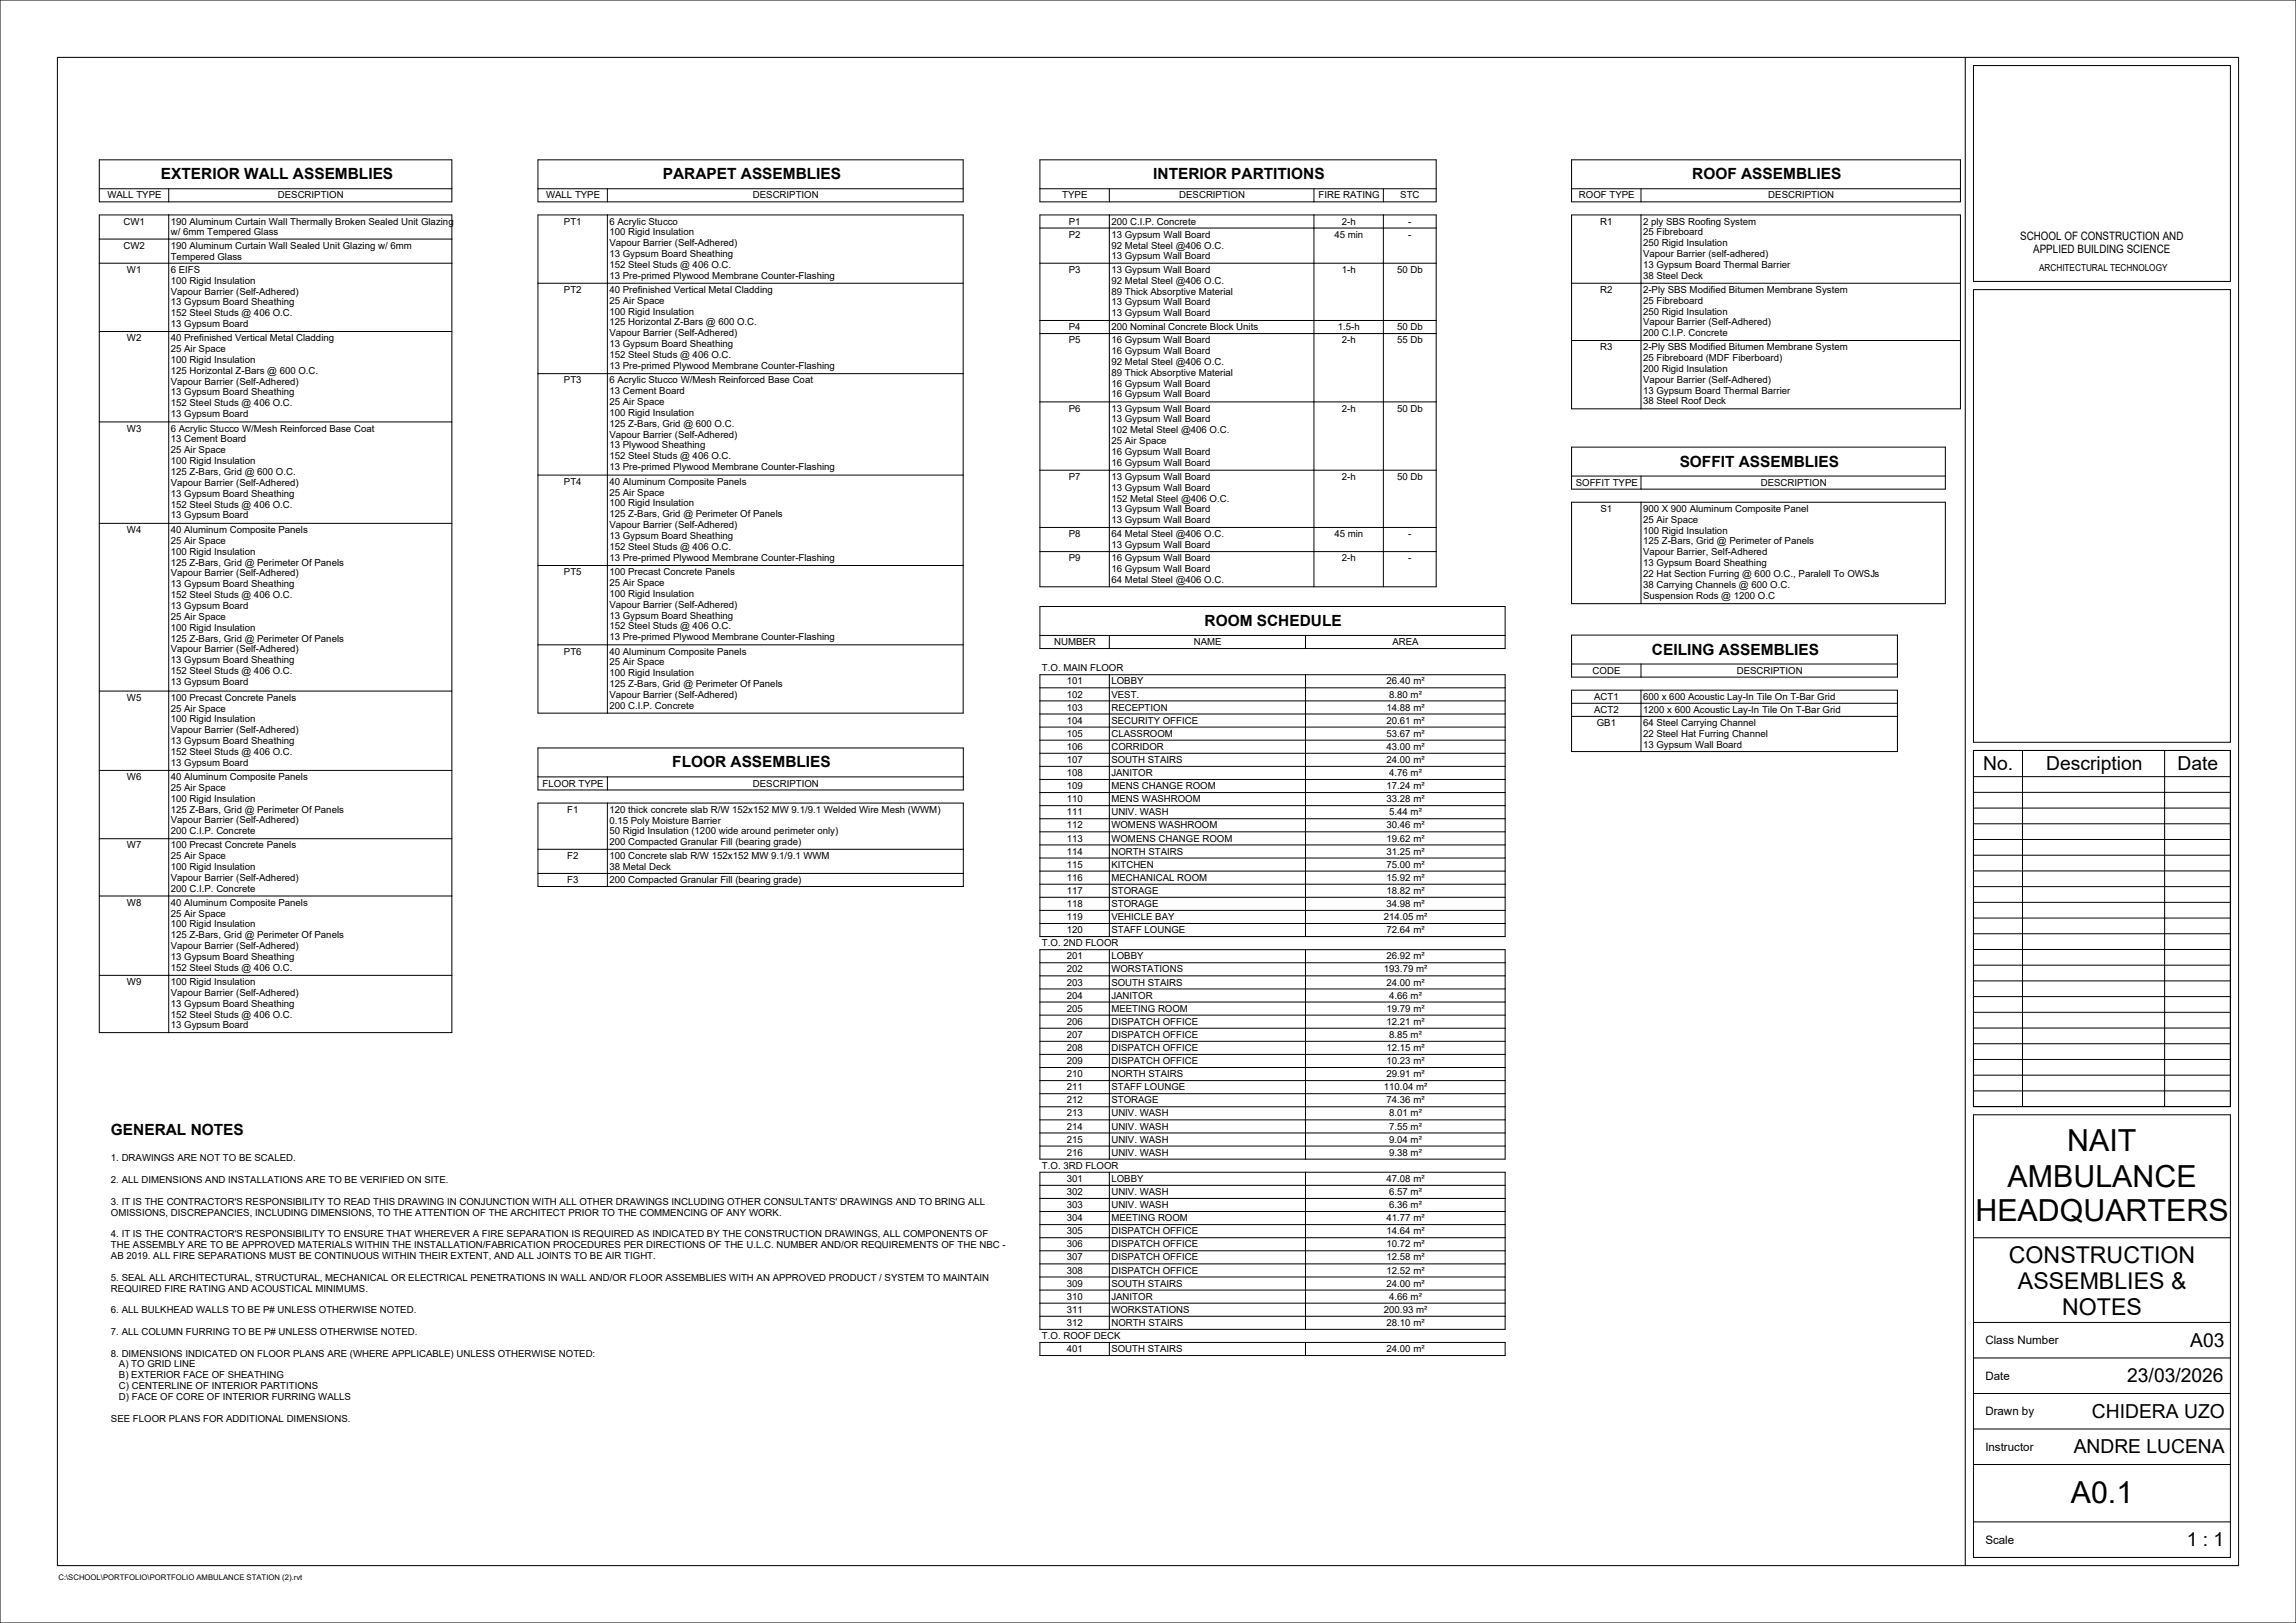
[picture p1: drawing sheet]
<svg xmlns="http://www.w3.org/2000/svg" width="840mm" height="594mm" viewBox="0 0 840 594" stroke-linecap="round" stroke-linejoin="round" font-family="sans-serif">
<defs><g id="words">
<g font-size="11.1">
<text x="756.3" y="421.3">NAIT</text>
<text x="734.5" y="434.5">AMBULANCE</text>
<text x="722.7" y="447">HEADQUARTERS</text>
<text x="757.6" y="550.1">A0.1</text>
</g>
<g font-size="8.5">
<text x="735" y="462.2">CONSTRUCTION</text>
<text x="738.3" y="471.7">ASSEMBLIES &amp;</text>
<text x="754.5" y="481.1">NOTES</text>
</g>
<g font-size="7.1">
<text x="725.5" y="281.8">No.</text>
<text x="748.5" y="281.8">Description</text>
<text x="796.6" y="281.8">Date</text>
<text x="801.3" y="492.9">A03</text>
<text x="778.2" y="505.9">23/03/2026</text>
<text x="765.3" y="518.9">CHIDERA UZO</text>
<text x="758.6" y="531.9">ANDRE LUCENA</text>
<text x="800" y="565.9">1 : 1</text>
</g>
<g font-size="5.6">
<text x="58.9" y="65.6">EXTERIOR WALL ASSEMBLIES</text>
<text x="242.5" y="65.6">PARAPET ASSEMBLIES</text>
<text x="421.9" y="65.6">INTERIOR PARTITIONS</text>
<text x="619.1" y="65.6">ROOF ASSEMBLIES</text>
<text x="614.5" y="170.8">SOFFIT ASSEMBLIES</text>
<text x="440.7" y="229.1">ROOM SCHEDULE</text>
<text x="604.4" y="239.5">CEILING ASSEMBLIES</text>
<text x="245.9" y="280.9">FLOOR ASSEMBLIES</text>
<text x="40.6" y="415.5">GENERAL NOTES</text>
</g>
<g font-size="4.2">
<text x="739.1" y="87.8">SCHOOL OF CONSTRUCTION AND</text>
<text x="743.8" y="92.6">APPLIED BUILDING SCIENCE</text>
<text x="726.3" y="491.9">Class Number</text>
<text x="726.3" y="504.9">Date</text>
<text x="726.3" y="517.9">Drawn by</text>
<text x="726.3" y="530.9">Instructor</text>
<text x="726.3" y="564.9">Scale</text>
</g>
<g font-size="3.5">
<text x="39.3" y="72.6">WALL TYPE</text>
<text x="101.7" y="72.6">DESCRIPTION</text>
<text x="199.8" y="72.6">WALL TYPE</text>
<text x="275.4" y="72.6">DESCRIPTION</text>
<text x="388.6" y="72.6">TYPE</text>
<text x="431.4" y="72.6">DESCRIPTION</text>
<text x="482.4" y="72.6">FIRE RATING</text>
<text x="512.3" y="72.6">STC</text>
<text x="577.6" y="72.6">ROOF TYPE</text>
<text x="646.9" y="72.6">DESCRIPTION</text>
<text x="45.2" y="82.2">CW1</text>
<text x="62.5" y="82.2">190 Aluminum Curtain Wall Thermally Broken Sealed Unit Glazing</text>
<text x="206.3" y="82.2">PT1</text>
<text x="223" y="82.2">6 Acrylic Stucco</text>
<text x="391" y="82.2">P1</text>
<text x="406.6" y="82.2">200 C.I.P. Concrete</text>
<text x="490.9" y="82.2">2-h</text>
<text x="515.2" y="82.2">-</text>
<text x="585.4" y="82.2">R1</text>
<text x="601.1" y="82.2">2 ply SBS Roofing System</text>
<text x="62.5" y="86.2">w/ 6mm Tempered Glass</text>
<text x="223" y="86.2">100 Rigid Insulation</text>
<text x="391" y="87">P2</text>
<text x="406.6" y="87">13 Gypsum Wall Board</text>
<text x="488.2" y="87">45 min</text>
<text x="515.2" y="87">-</text>
<text x="601.1" y="86.2">25 Fibreboard</text>
<text x="45.2" y="91">CW2</text>
<text x="62.5" y="91">190 Aluminum Curtain Wall Sealed Unit Glazing w/ 6mm</text>
<text x="62.5" y="95">Tempered Glass</text>
<text x="223" y="90.2">Vapour Barrier (Self-Adhered)</text>
<text x="223" y="94.1">13 Gypsum Board Sheathing</text>
<text x="406.6" y="91">92 Metal Steel @406 O.C.</text>
<text x="406.6" y="94.9">13 Gypsum Wall Board</text>
<text x="601.1" y="90.2">250 Rigid Insulation</text>
<text x="601.1" y="94.1">Vapour Barrier (self-adhered)</text>
<text x="46.4" y="99.9">W1</text>
<text x="62.5" y="99.9">6 EIFS</text>
<text x="223" y="98.1">152 Steel Studs @ 406 O.C.</text>
<text x="391" y="99.9">P3</text>
<text x="406.6" y="99.9">13 Gypsum Wall Board</text>
<text x="490.9" y="99.9">1-h</text>
<text x="511.1" y="99.9">50 Db</text>
<text x="601.1" y="98.1">13 Gypsum Board Thermal Barrier</text>
<text x="746" y="99.2">ARCHITECTURAL TECHNOLOGY</text>
<text x="62.5" y="103.8">100 Rigid Insulation</text>
<text x="62.5" y="107.8">Vapour Barrier (Self-Adhered)</text>
<text x="206.3" y="107.2">PT2</text>
<text x="223" y="102.1">13 Pre-primed Plywood Membrane Counter-Flashing</text>
<text x="223" y="107.2">40 Prefinished Vertical Metal Cladding</text>
<text x="406.6" y="103.8">92 Metal Steel @406 O.C.</text>
<text x="406.6" y="107.8">89 Thick Absorptive Material</text>
<text x="585.4" y="107.2">R2</text>
<text x="601.1" y="102.1">38 Steel Deck</text>
<text x="601.1" y="107.2">2-Ply SBS Modified Bitumen Membrane System</text>
<text x="62.5" y="111.8">13 Gypsum Board Sheathing</text>
<text x="223" y="111.2">25 Air Space</text>
<text x="406.6" y="111.8">13 Gypsum Wall Board</text>
<text x="601.1" y="111.2">25 Fibreboard</text>
<text x="62.5" y="115.8">152 Steel Studs @ 406 O.C.</text>
<text x="62.5" y="119.7">13 Gypsum Board</text>
<text x="223" y="115.2">100 Rigid Insulation</text>
<text x="223" y="119.1">125 Horizontal Z-Bars @ 600 O.C.</text>
<text x="406.6" y="115.8">13 Gypsum Wall Board</text>
<text x="601.1" y="115.2">250 Rigid Insulation</text>
<text x="601.1" y="119.1">Vapour Barrier (Self-Adhered)</text>
<text x="46.4" y="124.9">W2</text>
<text x="62.5" y="124.9">40 Prefinished Vertical Metal Cladding</text>
<text x="223" y="123.1">Vapour Barrier (Self-Adhered)</text>
<text x="391" y="120.8">P4</text>
<text x="391" y="125.6">P5</text>
<text x="406.6" y="120.8">200 Nominal Concrete Block Units</text>
<text x="406.6" y="125.6">16 Gypsum Wall Board</text>
<text x="489.4" y="120.8">1.5-h</text>
<text x="490.9" y="125.6">2-h</text>
<text x="511.1" y="120.8">50 Db</text>
<text x="511.1" y="125.6">55 Db</text>
<text x="601.1" y="123.1">200 C.I.P. Concrete</text>
<text x="62.5" y="128.8">25 Air Space</text>
<text x="223" y="127.1">13 Gypsum Board Sheathing</text>
<text x="223" y="131">152 Steel Studs @ 406 O.C.</text>
<text x="406.6" y="129.6">16 Gypsum Wall Board</text>
<text x="585.4" y="128.2">R3</text>
<text x="601.1" y="128.2">2-Ply SBS Modified Bitumen Membrane System</text>
<text x="62.5" y="132.8">100 Rigid Insulation</text>
<text x="62.5" y="136.8">125 Horizontal Z-Bars @ 600 O.C.</text>
<text x="223" y="135">13 Pre-primed Plywood Membrane Counter-Flashing</text>
<text x="406.6" y="133.6">92 Metal Steel @406 O.C.</text>
<text x="406.6" y="137.5">89 Thick Absorptive Material</text>
<text x="601.1" y="132.1">25 Fibreboard (MDF Fiberboard)</text>
<text x="601.1" y="136.1">200 Rigid Insulation</text>
<text x="62.5" y="140.8">Vapour Barrier (Self-Adhered)</text>
<text x="206.3" y="140.3">PT3</text>
<text x="223" y="140.3">6 Acrylic Stucco W/Mesh Reinforced Base Coat</text>
<text x="406.6" y="141.5">16 Gypsum Wall Board</text>
<text x="601.1" y="140.1">Vapour Barrier (Self-Adhered)</text>
<text x="62.5" y="144.7">13 Gypsum Board Sheathing</text>
<text x="62.5" y="148.7">152 Steel Studs @ 406 O.C.</text>
<text x="223" y="144.3">13 Cement Board</text>
<text x="223" y="148.2">25 Air Space</text>
<text x="406.6" y="145.5">16 Gypsum Wall Board</text>
<text x="601.1" y="144">13 Gypsum Board Thermal Barrier</text>
<text x="601.1" y="148">38 Steel Roof Deck</text>
<text x="62.5" y="152.7">13 Gypsum Board</text>
<text x="223" y="152.2">100 Rigid Insulation</text>
<text x="391" y="150.6">P6</text>
<text x="406.6" y="150.6">13 Gypsum Wall Board</text>
<text x="406.6" y="154.6">13 Gypsum Wall Board</text>
<text x="490.9" y="150.6">2-h</text>
<text x="511.1" y="150.6">50 Db</text>
<text x="46.4" y="158">W3</text>
<text x="62.5" y="158">6 Acrylic Stucco W/Mesh Reinforced Base Coat</text>
<text x="62.5" y="161.9">13 Cement Board</text>
<text x="223" y="156.2">125 Z-Bars, Grid @ 600 O.C.</text>
<text x="223" y="160.1">Vapour Barrier (Self-Adhered)</text>
<text x="406.6" y="158.6">102 Metal Steel @406 O.C.</text>
<text x="62.5" y="165.9">25 Air Space</text>
<text x="223" y="164.1">13 Plywood Sheathing</text>
<text x="406.6" y="162.5">25 Air Space</text>
<text x="406.6" y="166.5">16 Gypsum Wall Board</text>
<text x="62.5" y="169.9">100 Rigid Insulation</text>
<text x="62.5" y="173.8">125 Z-Bars, Grid @ 600 O.C.</text>
<text x="223" y="168.1">152 Steel Studs @ 406 O.C.</text>
<text x="223" y="172">13 Pre-primed Plywood Membrane Counter-Flashing</text>
<text x="406.6" y="170.5">16 Gypsum Wall Board</text>
<text x="62.5" y="177.8">Vapour Barrier (Self-Adhered)</text>
<text x="206.3" y="177.4">PT4</text>
<text x="223" y="177.4">40 Aluminum Composite Panels</text>
<text x="391" y="175.6">P7</text>
<text x="406.6" y="175.6">13 Gypsum Wall Board</text>
<text x="406.6" y="179.6">13 Gypsum Wall Board</text>
<text x="490.9" y="175.6">2-h</text>
<text x="511.1" y="175.6">50 Db</text>
<text x="576.5" y="177.8">SOFFIT TYPE</text>
<text x="644.2" y="177.8">DESCRIPTION</text>
<text x="62.5" y="181.8">13 Gypsum Board Sheathing</text>
<text x="62.5" y="185.7">152 Steel Studs @ 406 O.C.</text>
<text x="223" y="181.4">25 Air Space</text>
<text x="223" y="185.4">100 Rigid Insulation</text>
<text x="406.6" y="183.6">152 Metal Steel @406 O.C.</text>
<text x="62.5" y="189.7">13 Gypsum Board</text>
<text x="223" y="189.3">125 Z-Bars, Grid @ Perimeter Of Panels</text>
<text x="406.6" y="187.5">13 Gypsum Wall Board</text>
<text x="406.6" y="191.5">13 Gypsum Wall Board</text>
<text x="585.5" y="187.4">S1</text>
<text x="601.1" y="187.4">900 X 900 Aluminum Composite Panel</text>
<text x="601.1" y="191.3">25 Air Space</text>
<text x="46.4" y="195.1">W4</text>
<text x="62.5" y="195.1">40 Aluminum Composite Panels</text>
<text x="223" y="193.3">Vapour Barrier (Self-Adhered)</text>
<text x="223" y="197.3">13 Gypsum Board Sheathing</text>
<text x="391" y="196.6">P8</text>
<text x="406.6" y="196.6">64 Metal Steel @406 O.C.</text>
<text x="488.2" y="196.6">45 min</text>
<text x="515.2" y="196.6">-</text>
<text x="601.1" y="195.3">100 Rigid Insulation</text>
<text x="62.5" y="199.1">25 Air Space</text>
<text x="62.5" y="203">100 Rigid Insulation</text>
<text x="223" y="201.2">152 Steel Studs @ 406 O.C.</text>
<text x="406.6" y="200.6">13 Gypsum Wall Board</text>
<text x="601.1" y="199.3">125 Z-Bars, Grid @ Perimeter of Panels</text>
<text x="601.1" y="203.2">Vapour Barrier, Self-Adhered</text>
<text x="62.5" y="207">125 Z-Bars, Grid @ Perimeter Of Panels</text>
<text x="223" y="205.2">13 Pre-primed Plywood Membrane Counter-Flashing</text>
<text x="391" y="205.4">P9</text>
<text x="406.6" y="205.4">16 Gypsum Wall Board</text>
<text x="406.6" y="209.4">16 Gypsum Wall Board</text>
<text x="490.9" y="205.4">2-h</text>
<text x="515.2" y="205.4">-</text>
<text x="601.1" y="207.2">13 Gypsum Board Sheathing</text>
<text x="62.5" y="211">Vapour Barrier (Self-Adhered)</text>
<text x="62.5" y="214.9">13 Gypsum Board Sheathing</text>
<text x="206.3" y="210.5">PT5</text>
<text x="223" y="210.5">100 Precast Concrete Panels</text>
<text x="223" y="214.5">25 Air Space</text>
<text x="406.6" y="213.4">64 Metal Steel @406 O.C.</text>
<text x="601.1" y="211.2">22 Hat Section Furring @ 600 O.C., Paralell To OWSJ’s</text>
<text x="601.1" y="215.1">38 Carrying Channels @ 600 O.C.</text>
<text x="62.5" y="218.9">152 Steel Studs @ 406 O.C.</text>
<text x="223" y="218.4">100 Rigid Insulation</text>
<text x="601.1" y="219.1">Suspension Rods @ 1200 O.C</text>
<text x="62.5" y="222.9">13 Gypsum Board</text>
<text x="62.5" y="226.8">25 Air Space</text>
<text x="223" y="222.4">Vapour Barrier (Self-Adhered)</text>
<text x="223" y="226.4">13 Gypsum Board Sheathing</text>
<text x="62.5" y="230.8">100 Rigid Insulation</text>
<text x="223" y="230.3">152 Steel Studs @ 406 O.C.</text>
<text x="62.5" y="234.8">125 Z-Bars, Grid @ Perimeter Of Panels</text>
<text x="62.5" y="238.7">Vapour Barrier (Self-Adhered)</text>
<text x="206.3" y="239.5">PT6</text>
<text x="223" y="234.3">13 Pre-primed Plywood Membrane Counter-Flashing</text>
<text x="223" y="239.5">40 Aluminum Composite Panels</text>
<text x="385.6" y="236.1">NUMBER</text>
<text x="436.7" y="236.1">NAME</text>
<text x="509.4" y="236.1">AREA</text>
<text x="62.5" y="242.7">13 Gypsum Board Sheathing</text>
<text x="223" y="243.5">25 Air Space</text>
<text x="381.2" y="245.7">T.O. MAIN FLOOR</text>
<text x="62.5" y="246.7">152 Steel Studs @ 406 O.C.</text>
<text x="62.5" y="250.6">13 Gypsum Board</text>
<text x="223" y="247.5">100 Rigid Insulation</text>
<text x="223" y="251.5">125 Z-Bars, Grid @ Perimeter Of Panels</text>
<text x="390.2" y="250.5">101</text>
<text x="406.6" y="250.5">LOBBY</text>
<text x="507.3" y="250.5">26.40 m²</text>
<text x="582.6" y="246.6">CODE</text>
<text x="635.4" y="246.6">DESCRIPTION</text>
<text x="46.4" y="256.5">W5</text>
<text x="62.5" y="256.5">100 Precast Concrete Panels</text>
<text x="223" y="255.4">Vapour Barrier (Self-Adhered)</text>
<text x="390.2" y="255.3">102</text>
<text x="406.6" y="255.3">VEST.</text>
<text x="508.2" y="255.3">8.80 m²</text>
<text x="583.2" y="256.1">ACT1</text>
<text x="601.1" y="256.1">600 x 600 Acoustic Lay-In Tile On T-Bar Grid</text>
<text x="62.5" y="260.4">25 Air Space</text>
<text x="223" y="259.4">200 C.I.P. Concrete</text>
<text x="390.2" y="260.1">103</text>
<text x="406.6" y="260.1">RECEPTION</text>
<text x="507.3" y="260.1">14.88 m²</text>
<text x="583.2" y="260.9">ACT2</text>
<text x="601.1" y="260.9">1200 x 600 Acoustic Lay-In Tile On T-Bar Grid</text>
<text x="62.5" y="264.4">100 Rigid Insulation</text>
<text x="62.5" y="268.4">Vapour Barrier (Self-Adhered)</text>
<text x="390.2" y="264.9">104</text>
<text x="390.2" y="269.6">105</text>
<text x="406.6" y="264.9">SECURITY OFFICE</text>
<text x="406.6" y="269.6">CLASSROOM</text>
<text x="507.3" y="264.9">20.61 m²</text>
<text x="507.3" y="269.6">53.67 m²</text>
<text x="584.2" y="265.7">GB1</text>
<text x="601.1" y="265.7">64 Steel Carrying Channel</text>
<text x="601.1" y="269.7">22 Steel Hat Furring Channel</text>
<text x="62.5" y="272.3">13 Gypsum Board Sheathing</text>
<text x="390.2" y="274.4">106</text>
<text x="406.6" y="274.4">CORRIDOR</text>
<text x="507.3" y="274.4">43.00 m²</text>
<text x="601.1" y="273.7">13 Gypsum Wall Board</text>
<text x="62.5" y="276.3">152 Steel Studs @ 406 O.C.</text>
<text x="62.5" y="280.3">13 Gypsum Board</text>
<text x="390.2" y="279.2">107</text>
<text x="406.6" y="279.2">SOUTH STAIRS</text>
<text x="507.3" y="279.2">24.00 m²</text>
<text x="46.4" y="285.5">W6</text>
<text x="62.5" y="285.5">40 Aluminum Composite Panels</text>
<text x="198.5" y="287.9">FLOOR TYPE</text>
<text x="275.5" y="287.9">DESCRIPTION</text>
<text x="390.2" y="284">108</text>
<text x="406.6" y="284">JANITOR</text>
<text x="508.2" y="284">4.76 m²</text>
<text x="62.5" y="289.5">25 Air Space</text>
<text x="62.5" y="293.4">100 Rigid Insulation</text>
<text x="390.2" y="288.8">109</text>
<text x="390.2" y="293.6">110</text>
<text x="406.6" y="288.8">MENS CHANGE ROOM</text>
<text x="406.6" y="293.6">MENS WASHROOM</text>
<text x="507.3" y="288.8">17.24 m²</text>
<text x="507.3" y="293.6">33.28 m²</text>
<text x="62.5" y="297.4">125 Z-Bars, Grid @ Perimeter Of Panels</text>
<text x="207.5" y="297.5">F1</text>
<text x="223" y="297.5">120 thick concrete slab R/W 152x152 MW 9.1/9.1 Welded Wire Mesh (WWM)</text>
<text x="390.2" y="298.4">111</text>
<text x="406.6" y="298.4">UNIV. WASH</text>
<text x="508.2" y="298.4">5.44 m²</text>
<text x="62.5" y="301.4">Vapour Barrier (Self-Adhered)</text>
<text x="62.5" y="305.3">200 C.I.P. Concrete</text>
<text x="223" y="301.4">0.15 Poly Moisture Barrier</text>
<text x="223" y="305.4">50 Rigid Insulation (1200 wide around perimeter only)</text>
<text x="390.2" y="303.2">112</text>
<text x="406.6" y="303.2">WOMENS WASHROOM</text>
<text x="507.3" y="303.2">30.46 m²</text>
<text x="46.4" y="310.5">W7</text>
<text x="62.5" y="310.5">100 Precast Concrete Panels</text>
<text x="223" y="309.4">200 Compacted Granular Fill (bearing grade)</text>
<text x="390.2" y="308">113</text>
<text x="406.6" y="308">WOMENS CHANGE ROOM</text>
<text x="507.3" y="308">19.62 m²</text>
<text x="62.5" y="314.5">25 Air Space</text>
<text x="207.5" y="314.4">F2</text>
<text x="223" y="314.4">100 Concrete slab R/W 152x152 MW 9.1/9.1 WWM</text>
<text x="390.2" y="312.8">114</text>
<text x="390.2" y="317.6">115</text>
<text x="406.6" y="312.8">NORTH STAIRS</text>
<text x="406.6" y="317.6">KITCHEN</text>
<text x="507.3" y="312.8">31.25 m²</text>
<text x="507.3" y="317.6">75.00 m²</text>
<text x="62.5" y="318.4">100 Rigid Insulation</text>
<text x="62.5" y="322.4">Vapour Barrier (Self-Adhered)</text>
<text x="207.5" y="323.2">F3</text>
<text x="223" y="318.3">38 Metal Deck</text>
<text x="223" y="323.2">200 Compacted Granular Fill (bearing grade)</text>
<text x="390.2" y="322.4">116</text>
<text x="406.6" y="322.4">MECHANICAL ROOM</text>
<text x="507.3" y="322.4">15.92 m²</text>
<text x="62.5" y="326.4">200 C.I.P. Concrete</text>
<text x="390.2" y="327.1">117</text>
<text x="406.6" y="327.1">STORAGE</text>
<text x="507.3" y="327.1">18.82 m²</text>
<text x="46.4" y="331.5">W8</text>
<text x="62.5" y="331.5">40 Aluminum Composite Panels</text>
<text x="62.5" y="335.4">25 Air Space</text>
<text x="390.2" y="331.9">118</text>
<text x="406.6" y="331.9">STORAGE</text>
<text x="507.3" y="331.9">34.98 m²</text>
<text x="62.5" y="339.4">100 Rigid Insulation</text>
<text x="390.2" y="336.7">119</text>
<text x="390.2" y="341.5">120</text>
<text x="406.6" y="336.7">VEHICLE BAY</text>
<text x="406.6" y="341.5">STAFF LOUNGE</text>
<text x="506.3" y="336.7">214.05 m²</text>
<text x="507.3" y="341.5">72.64 m²</text>
<text x="62.5" y="343.4">125 Z-Bars, Grid @ Perimeter Of Panels</text>
<text x="62.5" y="347.3">Vapour Barrier (Self-Adhered)</text>
<text x="381.2" y="346.3">T.O. 2ND FLOOR</text>
<text x="62.5" y="351.3">13 Gypsum Board Sheathing</text>
<text x="390.2" y="351.1">201</text>
<text x="406.6" y="351.1">LOBBY</text>
<text x="507.3" y="351.1">26.92 m²</text>
<text x="62.5" y="355.3">152 Steel Studs @ 406 O.C.</text>
<text x="390.2" y="355.9">202</text>
<text x="406.6" y="355.9">WORSTATIONS</text>
<text x="506.3" y="355.9">193.79 m²</text>
<text x="46.4" y="360.5">W9</text>
<text x="62.5" y="360.5">100 Rigid Insulation</text>
<text x="62.5" y="364.5">Vapour Barrier (Self-Adhered)</text>
<text x="390.2" y="360.7">203</text>
<text x="390.2" y="365.5">204</text>
<text x="406.6" y="360.7">SOUTH STAIRS</text>
<text x="406.6" y="365.5">JANITOR</text>
<text x="507.3" y="360.7">24.00 m²</text>
<text x="508.2" y="365.5">4.66 m²</text>
<text x="62.5" y="368.4">13 Gypsum Board Sheathing</text>
<text x="390.2" y="370.3">205</text>
<text x="406.6" y="370.3">MEETING ROOM</text>
<text x="507.3" y="370.3">19.79 m²</text>
<text x="62.5" y="372.4">152 Steel Studs @ 406 O.C.</text>
<text x="62.5" y="376.4">13 Gypsum Board</text>
<text x="390.2" y="375.1">206</text>
<text x="406.6" y="375.1">DISPATCH OFFICE</text>
<text x="507.3" y="375.1">12.21 m²</text>
<text x="390.2" y="379.9">207</text>
<text x="406.6" y="379.9">DISPATCH OFFICE</text>
<text x="508.2" y="379.9">8.85 m²</text>
<text x="390.2" y="384.6">208</text>
<text x="390.2" y="389.4">209</text>
<text x="406.6" y="384.6">DISPATCH OFFICE</text>
<text x="406.6" y="389.4">DISPATCH OFFICE</text>
<text x="507.3" y="384.6">12.15 m²</text>
<text x="507.3" y="389.4">10.23 m²</text>
<text x="390.2" y="394.2">210</text>
<text x="406.6" y="394.2">NORTH STAIRS</text>
<text x="507.3" y="394.2">29.91 m²</text>
<text x="390.2" y="399">211</text>
<text x="406.6" y="399">STAFF LOUNGE</text>
<text x="506.3" y="399">110.04 m²</text>
<text x="390.2" y="403.8">212</text>
<text x="406.6" y="403.8">STORAGE</text>
<text x="507.3" y="403.8">74.36 m²</text>
<text x="390.2" y="408.6">213</text>
<text x="390.2" y="413.4">214</text>
<text x="406.6" y="408.6">UNIV. WASH</text>
<text x="406.6" y="413.4">UNIV. WASH</text>
<text x="508.2" y="408.6">8.01 m²</text>
<text x="508.2" y="413.4">7.55 m²</text>
<text x="390.2" y="418.2">215</text>
<text x="406.6" y="418.2">UNIV. WASH</text>
<text x="508.2" y="418.2">9.04 m²</text>
<text x="40.6" y="425">1. DRAWINGS ARE NOT TO BE SCALED.</text>
<text x="390.2" y="423">216</text>
<text x="406.6" y="423">UNIV. WASH</text>
<text x="508.2" y="423">9.38 m²</text>
<text x="381.2" y="427.8">T.O. 3RD FLOOR</text>
<text x="40.6" y="433">2. ALL DIMENSIONS AND INSTALLATIONS ARE TO BE VERIFIED ON SITE.</text>
<text x="390.2" y="437.4">302</text>
<text x="390.2" y="432.6">301</text>
<text x="406.6" y="437.4">UNIV. WASH</text>
<text x="406.6" y="432.6">LOBBY</text>
<text x="507.3" y="432.6">47.08 m²</text>
<text x="508.2" y="437.4">6.57 m²</text>
<text x="40.6" y="440.9">3. IT IS THE CONTRACTOR'S RESPONSIBILITY TO READ THIS DRAWING IN CONJUNCTION WITH ALL OTHER DRAWINGS INCLUDING OTHER CONSULTANTS' DRAWINGS AND TO BRING ALL</text>
<text x="390.2" y="442.1">303</text>
<text x="406.6" y="442.1">UNIV. WASH</text>
<text x="508.2" y="442.1">6.36 m²</text>
<text x="40.6" y="444.9">OMISSIONS, DISCREPANCIES, INCLUDING DIMENSIONS, TO THE ATTENTION OF THE ARCHITECT PRIOR TO THE COMMENCING OF ANY WORK.</text>
<text x="390.2" y="446.9">304</text>
<text x="406.6" y="446.9">MEETING ROOM</text>
<text x="507.3" y="446.9">41.77 m²</text>
<text x="40.6" y="452.8">4. IT IS THE CONTRACTOR'S RESPONSIBILITY TO ENSURE THAT WHEREVER A FIRE SEPARATION IS REQUIRED AS INDICATED BY THE CONSTRUCTION DRAWINGS, ALL COMPONENTS OF</text>
<text x="390.2" y="451.7">305</text>
<text x="406.6" y="451.7">DISPATCH OFFICE</text>
<text x="507.3" y="451.7">14.64 m²</text>
<text x="40.6" y="456.8">THE ASSEMBLY ARE TO BE APPROVED MATERIALS WITHIN THE INSTALLATION/FABRICATION PROCEDURES PER DIRECTIONS OF THE U.L.C. NUMBER AND/OR REQUIREMENTS OF THE NBC -</text>
<text x="40.6" y="460.8">AB 2019. ALL FIRE SEPARATIONS MUST BE CONTINUOUS WITHIN THEIR EXTENT, AND ALL JOINTS TO BE AIR TIGHT.</text>
<text x="390.2" y="456.5">306</text>
<text x="390.2" y="461.3">307</text>
<text x="406.6" y="456.5">DISPATCH OFFICE</text>
<text x="406.6" y="461.3">DISPATCH OFFICE</text>
<text x="507.3" y="456.5">10.72 m²</text>
<text x="507.3" y="461.3">12.58 m²</text>
<text x="390.2" y="466.1">308</text>
<text x="406.6" y="466.1">DISPATCH OFFICE</text>
<text x="507.3" y="466.1">12.52 m²</text>
<text x="40.6" y="468.7">5. SEAL ALL ARCHITECTURAL, STRUCTURAL, MECHANICAL OR ELECTRICAL PENETRATIONS IN WALL AND/OR FLOOR ASSEMBLIES WITH AN APPROVED PRODUCT / SYSTEM TO MAINTAIN</text>
<text x="40.6" y="472.7">REQUIRED FIRE RATING AND ACOUSTICAL MINIMUMS.</text>
<text x="390.2" y="470.9">309</text>
<text x="406.6" y="470.9">SOUTH STAIRS</text>
<text x="507.3" y="470.9">24.00 m²</text>
<text x="390.2" y="475.7">310</text>
<text x="406.6" y="475.7">JANITOR</text>
<text x="508.2" y="475.7">4.66 m²</text>
<text x="40.6" y="480.6">6. ALL BULKHEAD WALLS TO BE P# UNLESS OTHERWISE NOTED.</text>
<text x="390.2" y="480.5">311</text>
<text x="390.2" y="485.3">312</text>
<text x="406.6" y="480.5">WORKSTATIONS</text>
<text x="406.6" y="485.3">NORTH STAIRS</text>
<text x="506.3" y="480.5">200.93 m²</text>
<text x="507.3" y="485.3">28.10 m²</text>
<text x="40.6" y="488.5">7. ALL COLUMN FURRING TO BE P# UNLESS OTHERWISE NOTED.</text>
<text x="381.2" y="490.1">T.O. ROOF DECK</text>
<text x="40.6" y="496.5">8. DIMENSIONS INDICATED ON FLOOR PLANS ARE (WHERE APPLICABLE) UNLESS OTHERWISE NOTED:</text>
<text x="390.2" y="494.9">401</text>
<text x="406.6" y="494.9">SOUTH STAIRS</text>
<text x="507.3" y="494.9">24.00 m²</text>
<text x="43.5" y="500.5">A) TO GRID LINE</text>
<text x="43.5" y="504.4">B) EXTERIOR FACE OF SHEATHING</text>
<text x="43.5" y="508.4">C) CENTERLINE OF INTERIOR PARTITIONS</text>
<text x="43.5" y="512.4">D) FACE OF CORE OF INTERIOR FURRING WALLS</text>
<text x="40.6" y="520.3">SEE FLOOR PLANS FOR ADDITIONAL DIMENSIONS.</text>
</g>
<text font-size="2.8" x="21.4" y="578.2">C:\SCHOOL\PORTFOLIO\PORTFOLIO AMBULANCE STATION (2).rvt</text>
</g></defs>
<g fill="none" stroke="#000" stroke-width=".37">
<path d="M0 0h840v594h-840zM21 21h798v552h-798zM719 21v552M722 24h94v79h-94zM722 106h94v165.7h-94zM722 274.7h94v130.3h-94zM722 408h94v162h-94zM722 453h94M722 497h94M722 484h94M722 510h94M722 536h94"/>
<path d="M722 523h94M722 557h94"/>
</g>
<g fill="#fff">
<path d="M726.3 561.1h10.7v4.8h-10.7z"/>
<path d="M726.3 527.1h17.8v4.8h-17.8z"/>
<path d="M726.3 514.1h17.9v4.8h-17.9z"/>
<path d="M726.3 501.1h9v4.8h-9z"/>
<path d="M726.3 488.1h27v4.8h-27z"/>
<path d="M798.1 559.5h15.8v7.9h-15.8z"/>
<path d="M21.4 575.6h89.7v3.3h-89.7z"/>
<path d="M735 454.6h68v9.4h-68z"/>
<path d="M738.3 464h61.5v9.5h-61.5z"/>
<path d="M754.5 473.5h29.1v9.5h-29.1z"/>
<path d="M801.3 486.6h12.6v7.9h-12.6z"/>
<path d="M734.5 424.5h69v12.5h-69z"/>
<path d="M722.7 437h92.5v12.4h-92.5z"/>
<path d="M756.3 411.4h25.3v12.4h-25.3z"/>
<path d="M778.2 499.5h35.7v7.9h-35.7z"/>
<path d="M765.3 512.5h48.6v7.9h-48.6z"/>
<path d="M758.6 525.5h55.3v7.9h-55.3z"/>
<path d="M757.6 540.1h22.8v12.4h-22.8z"/>
</g>
<g fill="none" stroke="#000" stroke-width=".37">
<path d="M36.3 58.5h129v15.4h-129zM196.8 58.5h155.6v15.4h-155.6zM380.4 58.5h145v15.4h-145zM574.9 58.5h142.3v15.4h-142.3zM36.3 78.7h129v299.2h-129zM36.3 69.1h129M61.7 69.1v4.8M61.7 78.7v299.2M196.8 78.7h155.6v182.3h-155.6zM196.8 69.1h155.6M222.2 69.1v4.8M222.2 78.7v182.3"/>
<path d="M380.4 78.7h145v136h-145zM380.4 69.1h145M405.8 69.1v4.8M405.8 78.7v136M480.7 69.1v4.8M480.7 78.7v136M506.1 69.1v4.8M506.1 78.7v136M574.9 78.7h142.3v70.9h-142.3zM574.9 69.1h142.3M600.3 69.1v4.8M600.3 78.7v70.9"/>
<path d="M36.3 96.3h129M36.3 87.5h129M380.4 96.3h145M380.4 83.5h145M196.8 103.7h155.6M380.4 117.3h145M574.9 103.7h142.3M36.3 121.3h129M196.8 136.7h155.6M380.4 122.1h145M574.9 124.6h142.3M36.3 154.4h129"/>
<path d="M380.4 147.1h145M196.8 173.9h155.6M380.4 172.1h145M574.9 163.6h136.8v15.4h-136.8zM574.9 174.2h136.8M600.3 174.2v4.8M36.3 191.5h129M380.4 193h145M574.9 183.8h136.8v37.1h-136.8zM600.3 183.8v37.1M196.8 207h155.6M380.4 201.9h145"/>
<path d="M196.8 236h155.6M380.4 222h170.2v15.3h-170.2zM380.4 232.6h170.2M405.8 232.6v4.7M477.6 232.6v4.7M574.9 232.4h119.3v15.4h-119.3zM36.3 252.9h129M380.4 246.9h170.2v95.9h-170.2zM380.4 256.5h170.2M380.4 251.7h170.2M405.8 246.9v95.9M477.6 246.9v95.9"/>
<path d="M574.9 252.6h119.3v22.5h-119.3zM574.9 257.4h119.3M574.9 243h119.3M600.3 243v4.8M600.3 252.6v22.5M196.8 273.7h155.6v15.4h-155.6zM380.4 275.7h170.2M380.4 270.9h170.2M380.4 266.1h170.2M380.4 261.3h170.2M574.9 262.2h119.3M722 274.7h94v130.3h-94z"/>
<path d="M739.9 274.7v130.3M791.9 274.7v130.3M36.3 282h129M196.8 293.9h155.6v30.5h-155.6zM196.8 284.3h155.6M222.2 284.3v4.8M222.2 293.9v30.5M380.4 290.1h170.2M380.4 299.6h170.2M380.4 294.8h170.2M380.4 285.3h170.2M380.4 280.5h170.2"/>
<path d="M722 295.7h94M722 290h94M722 284.2h94M36.3 307h129M196.8 319.7h155.6M196.8 310.8h155.6M380.4 318.8h170.2M380.4 314h170.2M380.4 309.2h170.2M380.4 304.4h170.2M722 318.7h94M722 313h94"/>
<path d="M722 307.2h94M722 301.5h94M36.3 327.9h129M380.4 338h170.2M380.4 333.2h170.2M380.4 328.4h170.2M380.4 323.6h170.2M722 336h94M722 330.2h94M722 324.5h94M36.3 357h129M380.4 347.6h170.2v76.6h-170.2z"/>
<path d="M380.4 357.1h170.2M380.4 352.3h170.2M405.8 347.6v76.6M477.6 347.6v76.6M722 359h94M722 353.2h94M722 347.5h94M722 341.7h94M380.4 376.3h170.2M380.4 371.5h170.2M380.4 366.7h170.2M380.4 361.9h170.2"/>
<path d="M722 376.2h94M722 370.5h94M722 364.7h94M380.4 395.5h170.2M380.4 390.7h170.2M380.4 385.9h170.2M380.4 381.1h170.2M722 399.2h94M722 393.5h94M722 387.7h94M722 382h94M380.4 419.4h170.2"/>
<path d="M380.4 414.6h170.2M380.4 409.8h170.2M380.4 405.1h170.2M380.4 400.3h170.2M380.4 429h170.2v57.5h-170.2zM380.4 438.6h170.2M380.4 433.8h170.2M405.8 429v57.5M477.6 429v57.5M380.4 457.8h170.2M380.4 453h170.2M380.4 448.2h170.2"/>
<path d="M380.4 443.4h170.2M380.4 476.9h170.2M380.4 472.1h170.2M380.4 467.3h170.2M380.4 462.6h170.2M380.4 491.3h170.2v4.8h-170.2zM380.4 481.7h170.2M405.8 491.3v4.8M477.6 491.3v4.8"/>
</g>
<use href="#words"/>
</svg>
